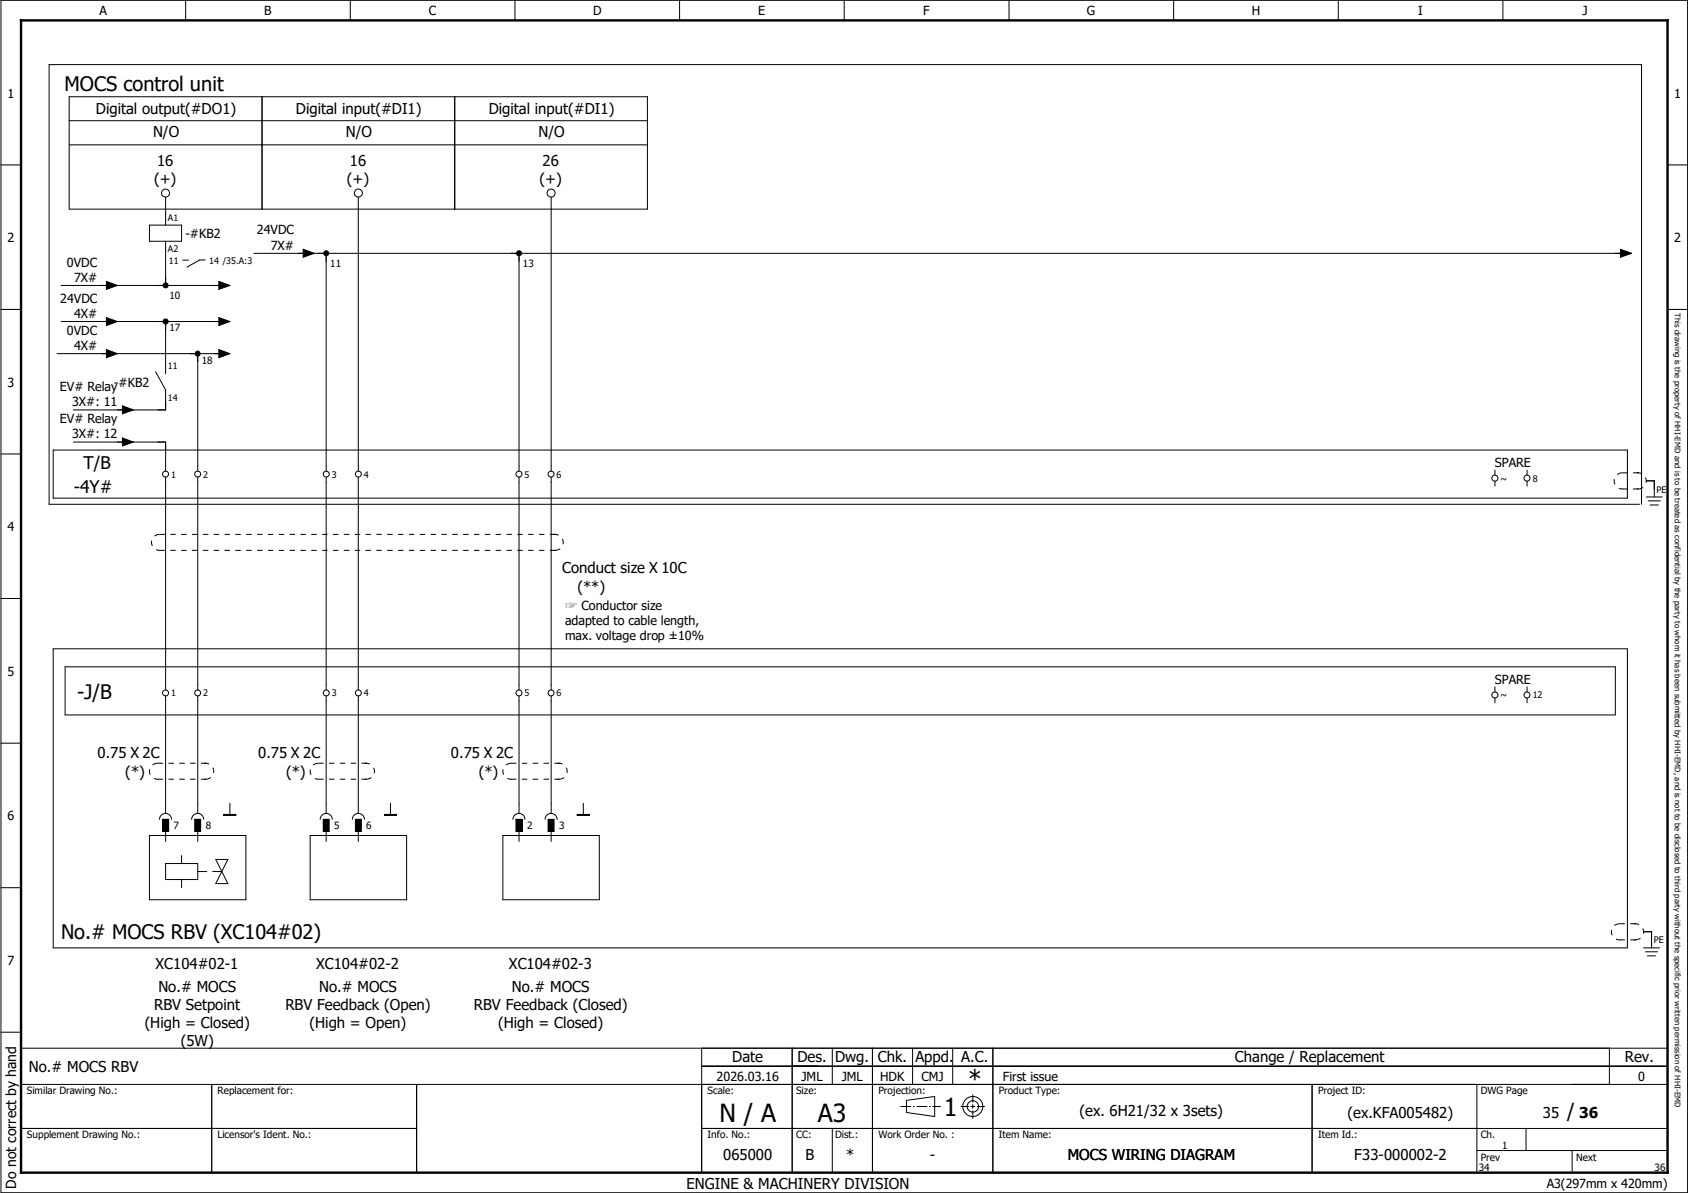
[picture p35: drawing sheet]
<svg xmlns="http://www.w3.org/2000/svg" width="420mm" height="297mm" viewBox="0 0 420 297" stroke-linecap="round" stroke-linejoin="round" font-family="sans-serif">
<defs><g id="words">
<g font-size="6.2">
<text x="240.9" y="270.9">*</text>
<text x="179.1" y="279.4">N / A</text>
<text x="203.6" y="279.4">A3</text>
<text x="234.9" y="278">1</text>
</g>
<g font-size="5">
<text x="16.1" y="22.6">MOCS control unit</text>
<text x="19.2" y="174.2">-J/B</text>
<text x="15.2" y="233.8">No.# MOCS RBV (XC104#02)</text>
<text x="390.1" y="278.5">/</text>
</g>
<g font-size="4.3">
<text x="20.8" y="116.8">T/B</text>
<text x="18.4" y="122.7">-4Y#</text>
</g>
<g font-size="3.7">
<text x="23.9" y="28.4">Digital output(#DO1)</text>
<text x="73.6" y="28.4">Digital input(#DI1)</text>
<text x="121.7" y="28.4">Digital input(#DI1)</text>
<text x="38.1" y="34.2">N/O</text>
<text x="86.1" y="34.2">N/O</text>
<text x="134.1" y="34.2">N/O</text>
<text x="39.1" y="41.2">16</text>
<text x="87.1" y="41.2">16</text>
<text x="135.1" y="41.2">26</text>
<text x="38.3" y="45.8">(+)</text>
<text x="86.3" y="45.8">(+)</text>
<text x="134.3" y="45.8">(+)</text>
<text x="139.9" y="142.7">Conduct size X 10C</text>
<text x="143.7" y="147.4">(**)</text>
<text x="24.3" y="188.7">0.75 X 2C</text>
<text x="64.3" y="188.7">0.75 X 2C</text>
<text x="112.3" y="188.7">0.75 X 2C</text>
<text x="31.2" y="193.4">(*)</text>
<text x="71.2" y="193.4">(*)</text>
<text x="119.2" y="193.4">(*)</text>
<text x="38.7" y="241.4">XC104#02-1</text>
<text x="78.7" y="241.4">XC104#02-2</text>
<text x="126.7" y="241.4">XC104#02-3</text>
<text x="38.4" y="251.4">RBV Setpoint</text>
<text x="39.4" y="246.9">No.# MOCS</text>
<text x="71" y="251.4">RBV Feedback (Open)</text>
<text x="79.4" y="246.9">No.# MOCS</text>
<text x="118" y="251.4">RBV Feedback (Closed)</text>
<text x="127.4" y="246.9">No.# MOCS</text>
<text x="36" y="255.9">(High = Closed)</text>
<text x="77" y="255.9">(High = Open)</text>
<text x="124" y="255.9">(High = Closed)</text>
<text x="45" y="260.3">(5W)</text>
<text x="7.2" y="267">No.# MOCS RBV</text>
<text x="182.3" y="264.5">Date</text>
<text x="198.5" y="264.5">Des. Dwg. Chk. Appd. A.C.</text>
<text x="307.4" y="264.5">Change / Replacement</text>
<text x="404.4" y="264.5">Rev.</text>
<text x="268.7" y="278">(ex. 6H21/32 x 3sets)</text>
<text x="335.4" y="278.5">(ex.KFA005482)</text>
<text x="384" y="278.5">35</text>
<text x="393.1" y="278.5">36</text>
<text x="180" y="288.9">065000</text>
<text x="200.5" y="288.9">B</text>
<text x="210.6" y="288.9">*</text>
<text x="231.5" y="288.9">-</text>
<text x="265.8" y="288.9">MOCS WIRING DIAGRAM</text>
<text x="337.1" y="288.9">F33-000002-2</text>
<text x="170.9" y="296">ENGINE &amp; MACHINERY DIVISION</text>
</g>
<text font-size="3.5" x="4" y="296" transform="rotate(-90 4 296)">Do not correct by hand</text>
<g font-size="3.1">
<text x="24.8" y="3.8">A</text>
<text x="65.8" y="3.8">B</text>
<text x="106.8" y="3.8">C</text>
<text x="147.6" y="3.8">D</text>
<text x="188.8" y="3.8">E</text>
<text x="229.8" y="3.8">F</text>
<text x="270.5" y="3.8">G</text>
<text x="311.6" y="3.8">H</text>
<text x="353" y="3.8">I</text>
<text x="393.9" y="3.8">J</text>
<text x="1.9" y="24.3">1</text>
<text x="416.7" y="24.3">1</text>
<text x="46.2" y="59.3">-#KB2</text>
<text x="64" y="58.4">24VDC</text>
<text x="1.9" y="60.3">2</text>
<text x="67.4" y="62.1">7X#</text>
<text x="416.7" y="60.3">2</text>
<text x="16.7" y="66.4">0VDC</text>
<text x="18.4" y="70.1">7X#</text>
<text x="15" y="75.4">24VDC</text>
<text x="16.7" y="83.4">0VDC</text>
<text x="18.4" y="79.1">4X#</text>
<text x="18.4" y="87.1">4X#</text>
<text x="1.9" y="96.3">3</text>
<text x="14.9" y="97.4">EV# Relay</text>
<text x="18" y="101.1">3X#: 11</text>
<text x="28.4" y="96.3">-#KB2</text>
<text x="14.9" y="105.4">EV# Relay</text>
<text x="18" y="109.1">3X#: 12</text>
<text x="372.1" y="116.2">SPARE</text>
<text x="1.9" y="132.2">4</text>
<text x="140.7" y="151.9">☞ Conductor size</text>
<text x="140.7" y="155.7">adapted to cable length,</text>
<text x="140.7" y="159.4">max. voltage drop ±10%</text>
<text x="1.9" y="168.2">5</text>
<text x="372.1" y="170.3">SPARE</text>
<text x="1.9" y="204.2">6</text>
<text x="1.9" y="240.2">7</text>
<text x="178.4" y="269.2">2026.03.16</text>
<text x="199.5" y="269.2">JML</text>
<text x="209.5" y="269.2">JML</text>
<text x="219.1" y="269.2">HDK</text>
<text x="229.4" y="269.2">CMJ</text>
<text x="249.6" y="269.2">First issue</text>
<text x="407.7" y="269.2">0</text>
<text x="385" y="295.7">A3(297mm x 420mm)</text>
</g>
<g font-size="2.5">
<text x="82.2" y="66.5">11</text>
<text x="130.2" y="66.5">13</text>
<text x="42.2" y="74.5">10</text>
<text x="42.2" y="82.5">17</text>
<text x="50.2" y="90.5">18</text>
<text x="43.2" y="206.5">7</text>
<text x="51.2" y="206.5">8</text>
<text x="83.2" y="206.5">5</text>
<text x="91.2" y="206.5">6</text>
<text x="131.2" y="206.5">2</text>
<text x="139.2" y="206.5">3</text>
<text x="6.7" y="272.5">Similar Drawing No.:</text>
<text x="54.2" y="272.5">Replacement for:</text>
<text x="176.1" y="272.5">Scale:</text>
<text x="198.2" y="272.5">Size:</text>
<text x="218.6" y="272.5">Projection:</text>
<text x="248.6" y="272.5">Product Type:</text>
<text x="328.1" y="272.5">Project ID:</text>
<text x="368.6" y="272.5">DWG Page</text>
<text x="6.7" y="283.5">Supplement Drawing No.:</text>
<text x="54.2" y="283.5">Licensor's Ident. No.:</text>
<text x="176.1" y="283.5">Info. No.:</text>
<text x="198.2" y="283.5">CC:</text>
<text x="207.9" y="283.5">Dist.:</text>
<text x="218.6" y="283.5">Work Order No. :</text>
<text x="248.6" y="283.5">Item Name:</text>
<text x="328.1" y="283.5">Item Id.:</text>
<text x="368.6" y="283.5">Ch.</text>
<text x="373.9" y="286">1</text>
<text x="368.1" y="291.5">34</text>
<text x="368.6" y="289">Prev</text>
<text x="392.3" y="289">Next</text>
<text x="411.9" y="291.5">36</text>
</g>
<g font-size="2.2">
<text x="41.8" y="54.9">A1</text>
<text x="41.8" y="62.9">A2</text>
<text x="42" y="65.6">11</text>
<text x="52.1" y="65.6">14 /35.A:3</text>
<text x="41.8" y="91.9">11</text>
<text x="41.8" y="99.9">14</text>
<text x="42.6" y="118.9">1</text>
<text x="50.6" y="118.9">2</text>
<text x="82.6" y="118.9">3</text>
<text x="90.6" y="118.9">4</text>
<text x="130.5" y="118.9">5</text>
<text x="138.5" y="118.9">6</text>
<text x="373.5" y="119.9">~</text>
<text x="381.5" y="119.9">8</text>
<text x="412.4" y="122.6">PE</text>
<text x="42.6" y="173.4">1</text>
<text x="50.6" y="173.4">2</text>
<text x="82.6" y="173.4">3</text>
<text x="90.6" y="173.4">4</text>
<text x="130.5" y="173.4">5</text>
<text x="138.5" y="173.4">6</text>
<text x="373.5" y="173.9">~</text>
<text x="381.5" y="173.9">12</text>
<text x="411.7" y="234.9">PE</text>
</g>
<text font-size="1.9" x="416.9" y="78" transform="rotate(90 416.9 78)">This drawing is the property of HHI-EMD and is to be treated as confidential by the party to whom it has been submitted by HHI-EMD, and is not to be disclosed to third party without the specific prior written permission of HHI-EMD</text>
</g></defs>
<path d="M297.3 0l-297.1 297.1M.2 226.9l99.2 70.1M.1 286.9l10.2 10.2" fill="none" stroke="#fff" stroke-width=".25"/>
<g fill="none" stroke="#000" stroke-width=".25">
<path d="M.2 .1h419.9v296.9h-419.9zM46.2 .1v5M87.2 .1v5M128.2 .1v5M169.2 .1v5M210.1 .1v5M251.2 .1v5M292.1 .1v5M333.1 .1v5M374.1 .1v5M17.2 30.1h144M17.2 36.1h144"/>
<path d="M17.2 24.1h144v28h-144zM65.2 24.1v28M113.2 24.1v28M.2 41.1h5M37.2 56h8v4.1h-8zM41.2 49.1v6.9M89.2 49.1v68.2M137.2 49.1v68.2M415.1 41.1h5M.2 77h5M15.2 71.1h42M26.5 70.1l2.7 1-2.7 1z"/>
<path d="M26.5 79.1l2.7 1-2.7 1zM41.2 60.1v11M45.5 64.8h1.4M51.1 64.7h-1.4l-3.1 1.8M54.5 70.1l2.7 1-2.7 1zM54.5 79.1l2.7 1-2.7 1zM63.2 63.1h342.9M75.5 62.1l2.7 1-2.7 1zM81.2 63.1v54.2M129.2 63.1v54.2M403.3 62.1l2.8 1-2.8 1zM415.1 77h5"/>
<path d="M14.2 88.1h43M15.2 80.1h42M26.5 87l2.7 1.1-2.7 1zM38.7 92.5l2.5 4.6v5h-23M41.2 80.1v12.9M49.2 88.1v29.2M54.5 87l2.7 1.1-2.7 1zM.2 113h5M13.2 112.1h391.9v11.9h-391.9zM18.2 110.1h23v7.2M30.5 109.1l2.7 1-2.7 .9zM30.5 101l2.7 1.1-2.7 .9z"/>
<path d="M41.2 118.8v53M49.2 118.8v53M81.2 118.8v53M89.2 118.8v53M129.2 118.8v53M137.2 118.8v53M372.1 117.1v1.2M372.1 119.8v1.2M380.1 117.1v1.2M380.1 119.8v1.2M409.8 119.7h2v4M408.1 125.6h-395.9v-109.5h396.4v109.5"/>
<path d="M409.8 123.7h4M410.2 124.7h3M410.7 125.7h2.1M.2 149h5M13.2 161.5h391.9v74.5h-391.9zM16.2 166h385.9v12h-385.9zM41.2 173.3v29.2M49.2 173.3v29.2M81.2 173.3v29.2M89.2 173.3v29.2M129.2 173.3v29.2M137.2 173.3v29.2"/>
<path d="M372.1 171v1.3M372.1 173.8v1.2M380.1 171v1.3M380.1 173.8v1.2M.2 185h5M37.2 208h24v16h-24zM39.7 204a1.5 1.5 0 0 1 1.5-1.5 1.5 1.5 0 0 1 1.5 1.5M40.5 204h1.5v3h-1.5zM41.2 207v2.5M41.2 215h8v4h-8zM45.2 213v2M45.2 219v2"/>
<path d="M47.7 204a1.5 1.5 0 0 1 1.5-1.5 1.5 1.5 0 0 1 1.5 1.5M48.5 204h1.4v3h-1.4zM49.2 207v2.5M49.2 217h2.3M52.9 217h2.3M53.7 214h3l-3 6h3zM55.7 202.8h3v.2h-3zM55.7 202.9h3M57.2 200v2.8M77.2 208h24v16h-24zM79.7 204a1.5 1.5 0 0 1 1.5-1.5 1.5 1.5 0 0 1 1.5 1.5M80.5 204h1.4v3h-1.4z"/>
<path d="M81.2 207v2.5M87.7 204a1.5 1.5 0 0 1 1.5-1.5 1.5 1.5 0 0 1 1.5 1.5M88.5 204h1.4v3h-1.4zM89.2 207v2.5M95.7 202.8h3v.2h-3zM95.7 202.9h3M97.2 200v2.8M125.2 208h24v16h-24zM127.7 204a1.5 1.5 0 0 1 1.5-1.5 1.5 1.5 0 0 1 1.5 1.5M128.4 204h1.6v3h-1.6zM129.2 207v2.5M135.7 204a1.5 1.5 0 0 1 1.5-1.5 1.5 1.5 0 0 1 1.5 1.5"/>
<path d="M136.4 204h1.5v3h-1.5zM137.2 207v2.5M143.7 202.8h3v.2h-3zM143.7 202.9h3M145.2 200v2.8M.2 221h5M409.1 232h2v4M409.1 236h4M409.6 237h3M410.1 238h2M.2 257h5M5.2 261h409.9"/>
<path d="M52.7 270v22M103.7 270v22M174.7 261v31M174.7 265.5h240.4M197.2 261v31M207.2 261v9M217.2 261v31M225.6 274l7.1-1v5l-7.1-1zM227.1 261v9M237.1 261v9M241.6 275.5h1M242.1 275v1"/>
<path d="M247.1 261v31M326.6 270v22M367.6 270v22h-362.4v-22h409.9M400.6 261v9M5.2 281h98.5M174.7 281h240.4M207.2 281v11M367.6 286.5h47.5M379.8 281v5.5M391.3 286.5v5.5"/>
<circle cx="41.2" cy="48.1" r=".99"/>
<circle cx="89.2" cy="48.1" r="1"/>
<circle cx="137.2" cy="48.1" r=".99"/>
<circle cx="41.2" cy="118" r=".74"/>
<circle cx="49.2" cy="118" r=".74"/>
<circle cx="81.2" cy="118" r=".74"/>
<circle cx="89.2" cy="118" r=".75"/>
<circle cx="129.2" cy="118" r=".74"/>
<circle cx="137.2" cy="118" r=".74"/>
<circle cx="372.1" cy="119" r=".76"/>
<circle cx="380.1" cy="119" r=".75"/>
<circle cx="41.2" cy="172.5" r=".74"/>
<circle cx="49.2" cy="172.5" r=".74"/>
<circle cx="81.2" cy="172.5" r=".74"/>
<circle cx="89.2" cy="172.5" r=".75"/>
<circle cx="129.2" cy="172.5" r=".74"/>
<circle cx="137.2" cy="172.5" r=".74"/>
<circle cx="372.1" cy="173" r=".75"/>
<circle cx="380.1" cy="173" r=".74"/>
<circle cx="242.1" cy="275.5" r="2.49"/>
<circle cx="242.2" cy="275.5" r="1.42"/>
</g>
<path d="M5.2 5.1h409.9v286.9h-409.9z" fill="none" stroke="#000" stroke-width=".6"/>
<path d="M224.1 275.5h10M239.1 275.5h2.1M242.1 276.5v2M242.1 272.5v2M243.2 275.5h1.9" fill="none" stroke="#000" stroke-width=".25" stroke-dasharray="2.6 .5 .4 .5" stroke-linecap="butt"/>
<g fill="#000">
<path d="M26.5 70.1l2.7 1-2.7 1zM26.5 79.1l2.7 1-2.7 1zM54.5 79.1l2.7 1-2.7 1zM54.5 70.1l2.7 1-2.7 1zM75.5 62.1l2.7 1-2.7 1zM403.3 62.1l2.8 1-2.8 1zM26.5 87l2.7 1.1-2.7 1zM54.5 87l2.7 1.1-2.7 1zM30.5 109.1l2.7 1-2.7 .9zM30.5 101l2.7 1.1-2.7 .9zM407.4 117.6h.5v.2l-.5 .1zM407.7 117.6h.1v.3z"/>
<path d="M39.7 136.9l.1 .2-.1 .1zM137.8 136.9l.5 .1-.5 .2zM137.8 132.9l.5 .2-.5 .1zM138.1 133l.1-.1v.3zM403.7 121.6l.2 .2-.1 .1zM407.4 121.6h.5v.2l-.5 .1zM39.2 193.9l.2 .1-.3 .1zM50.8 193.9l.5 .1-.5 .1zM50.8 189.9l.5 .1-.5 .2zM51.1 189.9l.2 .3zM79.2 193.9l.1 .1-.1 .1zM90.8 193.9h.4l.1 .2h-.5z"/>
<path d="M90.8 189.9h.4l.1 .2-.5 .1zM91.1 189.9l.2 .3-.2-.1zM127.2 193.9l.1 .1-.2 .1zM138.8 193.9l.5 .1-.5 .1zM138.8 189.9l.5 .1-.5 .2zM139.1 189.9l.1 .3zM403 233.9l.2 .1-.1 .1zM406.7 233.9l.5 .1-.5 .1zM406.7 229.9l.5 .1-.5 .1zM407 229.9h.2v.2zM234 275.4l.2 .1zM241 275.4l.2 .1z"/>
<path d="M242.1 278.3v.3zM242.1 274.3v.2zM245 275.4l.2 .1z"/>
</g>
<g fill="#000">
<path d="M40.7 70.5a.76 .76 0 0 1 .8-.1 .76 .76 0 0 1 .5 .7h-.8h.8a.75 .75 0 0 1-1.1 .6 .75 .75 0 0 1-.2-1.2z" fill-rule="evenodd"/>
<path d="M80.7 62.5a.74 .74 0 0 1 .8-.1 .74 .74 0 0 1 .4 .7h-.7h.7a.74 .74 0 0 1-1 .6 .74 .74 0 0 1-.2-1.2z" fill-rule="evenodd"/>
<path d="M128.7 62.5a.76 .76 0 0 1 .8-.1 .76 .76 0 0 1 .5 .7h-.8h.8a.75 .75 0 0 1-1.1 .7 .75 .75 0 0 1-.2-1.3z" fill-rule="evenodd"/>
<path d="M40.7 79.5a.76 .76 0 0 1 .8-.2 .76 .76 0 0 1 .5 .8h-.8h.8a.76 .76 0 0 1-1.1 .7 .76 .76 0 0 1-.2-1.3z" fill-rule="evenodd"/>
<path d="M48.7 87.5a.73 .73 0 0 1 .8-.1 .73 .73 0 0 1 .4 .7h-.7h.7a.75 .75 0 0 1-1 .6 .75 .75 0 0 1-.2-1.2z" fill-rule="evenodd"/>
<path d="M40.5 204h1.5v3h-1.5z" fill-rule="evenodd"/>
<path d="M48.5 204h1.4v3h-1.4z" fill-rule="evenodd"/>
<path d="M80.5 204h1.4v3h-1.4z" fill-rule="evenodd"/>
<path d="M88.5 204h1.4v3h-1.4z" fill-rule="evenodd"/>
<path d="M128.4 204h1.6v3h-1.6z" fill-rule="evenodd"/>
<path d="M136.4 204h1.5v3h-1.5z" fill-rule="evenodd"/>
</g>
<g fill="none" stroke="#000" stroke-width=".25" stroke-dasharray="1.3 1.3" stroke-linecap="butt">
<path d="M403.8 117.7h3.9M403.8 117.7a2.01 2.01 0 0 0-2 2 2.01 2.01 0 0 0 2 2.1M39.7 137h98.5M39.7 133.1h98.5M39.7 133.1a1.99 1.99 0 0 0-2 1.9 1.99 1.99 0 0 0 2 2M138.2 137a1.99 1.99 0 0 0 2-2 1.99 1.99 0 0 0-2-1.9M403.8 121.8h3.9M407.7 121.8a2.01 2.01 0 0 0 2.1-2.1 2.01 2.01 0 0 0-2.1-2M39.2 194h12M39.2 190h12M39.2 190a1.99 1.99 0 0 0-2 2 1.99 1.99 0 0 0 2 2M51.2 194a1.99 1.99 0 0 0 2-2 1.99 1.99 0 0 0-2-2"/>
<path d="M79.2 194h12M79.2 190h12M79.2 190a1.99 1.99 0 0 0-2 2 1.99 1.99 0 0 0 2 2M91.2 194a1.99 1.99 0 0 0 2-2 1.99 1.99 0 0 0-2-2M127.2 194h12M127.2 190h12M127.2 190a1.99 1.99 0 0 0-2 2 1.99 1.99 0 0 0 2 2M139.2 194a1.99 1.99 0 0 0 2-2 1.99 1.99 0 0 0-2-2M403.1 234h4M403.1 230h4M403.1 230a2.01 2.01 0 0 0-2 2 2.01 2.01 0 0 0 2 2M407.1 234a2.01 2.01 0 0 0 2-2 2.01 2.01 0 0 0-2-2"/>
</g>
<use href="#words"/>
</svg>
